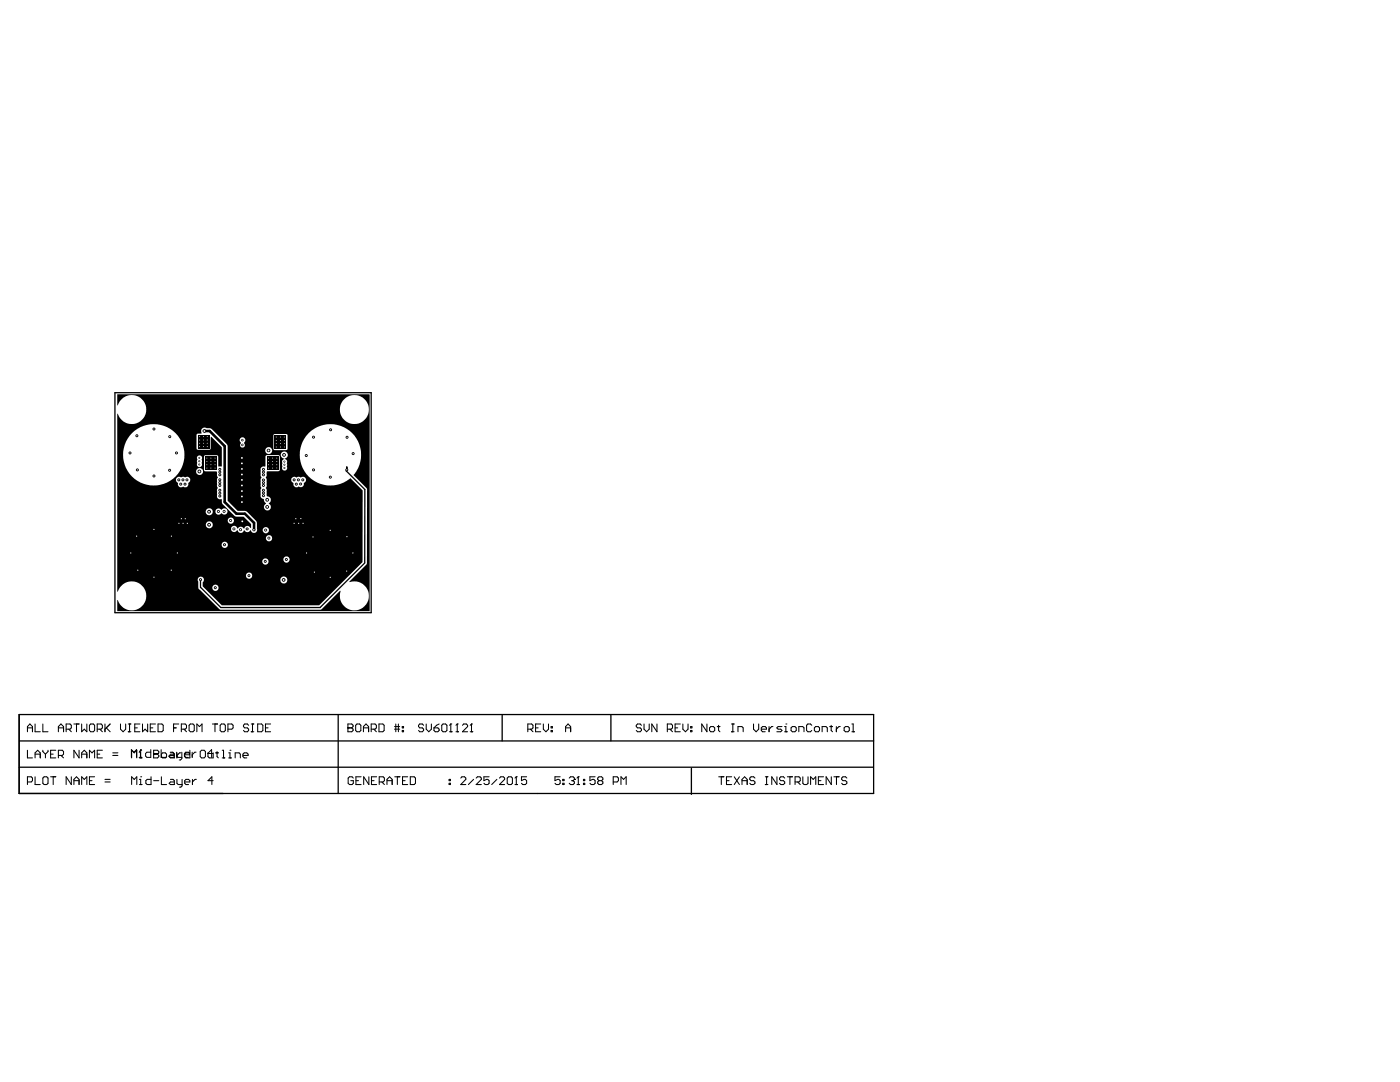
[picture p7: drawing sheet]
<svg xmlns="http://www.w3.org/2000/svg" width="279mm" height="216mm" viewBox="0 0 279 216" stroke-linecap="round" stroke-linejoin="round" font-family="sans-serif">
<path d="M22.9 78.4h51.2v43.9h-51.2zM69.3 93.8l-.1-.6-.1 .8 3.7 3.7v14.6M40 115.7v1.5M72.8 112.3l-8.9 8.9h-19.8l-4-4M3.8 142.6h170.6v15.7h-170.6zM3.8 153.1h170.5M3.8 147.8h170.6M67.5 142.6v15.7M100.2 142.6v5.2M121.9 142.6v5.2M138 153.3v5.2" fill="none" stroke="#000" stroke-width=".26"/>
<g fill="none" stroke="#000" stroke-width=".21">
<path d="M5.5 145.2h1M5.5 146v-1l.5-.5 .5 .5v1M5.5 149.7v1.5h1M5.5 156h.7l.3-.2v-.5l-.3-.3h-.7v1.5M7 144.5v1.5h1M7 151.2v-1l.5-.5 .5 .5v1M7 155v1.5h1M7 150.5h1M8.5 144.5v1.5h1.1M8.5 155.3l.3-.3h.5l.3 .3v1l-.3 .2h-.5l-.3-.2zM8.5 149.7v.3l.6 .5M9.1 150.5v.7"/>
<path d="M9.6 149.7v.3l-.5 .5M10.1 155h1M10.1 150.5h.5M10.6 155v1.5M11.1 149.7h-1v1.5h1M11.6 145.2h1.1M11.6 150.7h.8l.3-.2v-.5l-.3-.3h-.8v1.5M11.6 146v-1l.6-.5 .5 .5v1M12.2 150.7l.5 .5M13.2 145.5h.8l.2-.3v-.5l-.2-.2h-.8v1.5M13.7 145.5l.5 .5M14.2 155v1.5l-1-1.5v1.5"/>
<path d="M14.7 144.5h1.1M14.7 156.5v-1l.6-.5 .5 .5v1M14.7 155.8h1.1M15.3 144.5v1.5M15.8 149.7v1.5l-1.1-1.5v1.5M16.3 144.5v1.5l.5-.5 .5 .5v-1.5M16.3 151.2v-1l.5-.5 .5 .5v1M16.3 156.5v-1.5l.5 .5 .5-.5v1.5M16.3 150.5h1M17.8 144.7l.3-.2h.5l.3 .2v1.1l-.3 .2h-.5l-.3-.2zM17.8 155.8h.6M17.8 151.2v-1.5l.6 .5 .5-.5v1.5"/>
<path d="M18.9 155h-1.1v1.5h1.1M19.4 145.5h.8l.2-.3v-.5l-.2-.2h-.8v1.5M19.4 150.5h.5M19.9 145.5l.5 .5M20.4 149.7h-1v1.5h1M20.9 156h1.1M20.9 155.5h1.1M20.9 144.5v1.5M21.2 145.2l.8 .8M22 144.5l-1.1 1M22.5 150.7h1M22.5 150.2h1"/>
<path d="M24 144.5v1l.6 .5 .5-.5v-1M25.6 146h.5M25.6 144.5h.5M25.9 144.5v1.5M26.3 151.2v-1.5l.5 .5 .5-.5v1.5M26.3 156.5v-1.5l.5 .5 .5-.5v1.5M26.9 145.2h.5M27.8 156.5h.5M27.8 155.5h.3v1M27.8 151.2h.5M27.9 144.5h-1v1.5h1M28.1 155h.1"/>
<path d="M28.1 149.7h.1M28.1 149.7v1.5M28.1 149.7l-.3 .3M28.4 144.5v1.5l.6-.5 .5 .5v-1.5M30 145.2h.5M30.1 155v1.5h-.7l-.3-.2v-.5l.3-.3h.7M30.7 150.5h.1M30.7 155.8h1M30.7 149.7h.7l.3 .3v.2l-.3 .3 .3 .2v.3l-.3 .2h-.7zM30.7 150.5h.7M31 144.5h-1v1.5h1M31.5 144.5h.8l.3 .2v1.1l-.3 .2h-.8z"/>
<path d="M32.2 155v1.5h1M32.2 150.5l.3-.3h.5l.2 .3v.5l-.2 .2h-.5l-.3-.2zM34 155.5h.5l.3 .3v.7h-.8l-.2-.2 .2-.3h.8M34 150.2h.5l.3 .3v.7h-.8l-.2-.2 .2-.3h.8M34.6 145.2h.6M35.3 155.5v.8l.3 .2h.7M35.3 150.2v1M35.7 144.5h-1.1v1.5M36.1 150.2h-.3l-.5 .5M36.2 145.5h.8l.2-.3v-.5l-.2-.2h-.8v1.5M36.3 155.5v1.3l-.2 .3h-.3M36.7 145.5l.5 .5"/>
<path d="M36.9 156h1v-.2l-.3-.3h-.5l-.2 .3v.5l.2 .2h.5M37.7 144.7l.3-.2h.5l.3 .2v1.1l-.3 .2h-.5l-.3-.2zM37.9 149.7v1.5h-.8l-.2-.2v-.5l.2-.3h.8M38.4 155.5v1M39.2 155.5h-.3l-.5 .5M39.3 146v-1.5l.5 .5 .5-.5v1.5M40 150l.2-.3h.5l.3 .3v1l-.3 .2h-.5l-.2-.2zM41.5 150.2v.8l.3 .2h.7v-1M42.4 144.5h1M42.5 155.8h-1l.8-.8v1.5M42.9 144.5v1.5M43.1 150.2h.5"/>
<path d="M43.3 150v1l.3 .2M43.9 144.7l.3-.2h.5l.3 .2v1.1l-.3 .2h-.5l-.3-.2zM44.3 151.2h.6M44.3 149.7h.3v1.5M45.5 145.5h.8l.2-.3v-.5l-.2-.2h-.8v1.5M45.6 151.2h.6M45.6 150.2h.3v1M45.9 149.7h.1M46.9 151.2v-1h.8l.3 .3v.7M48.5 150.7h1v-.2l-.2-.3h-.6l-.2 .3v.5l.2 .2h.6M49.6 144.7l-.2-.2h-.6l-.2 .2v.3l.2 .2h.6l.2 .3v.3l-.2 .2h-.6l-.2-.2M50.1 146h.6"/>
<path d="M50.1 144.5h.6M50.4 144.5v1.5M51.4 144.5h.8l.3 .2v1.1l-.3 .2h-.8zM53 145.2h.5M54 144.5h-1v1.5h1M69.4 145.2h.1M69.4 144.5h.8l.3 .2v.3l-.3 .2 .3 .3v.3l-.3 .2h-.8zM69.4 145.2h.8M70.5 155.3l-.2-.3h-.6l-.2 .3v1l.2 .2h.6l.2-.2v-.5h-.5M71 144.7l.2-.2h.6l.2 .2v1.1l-.2 .2h-.6l-.2-.2zM71 155.8h.5M72.1 155h-1.1v1.5h1.1"/>
<path d="M72.5 145.2h1.1M72.5 146v-1l.5-.5 .6 .5v1M73.6 155v1.5l-1-1.5v1.5M74.1 145.5h.8l.2-.3v-.5l-.2-.2h-.8v1.5M74.1 155.8h.5M74.6 145.5l.5 .5M75.2 155h-1.1v1.5h1.1M75.6 144.5h.8l.3 .2v1.1l-.3 .2h-.8zM75.7 156h.8l.2-.2v-.5l-.2-.3h-.8v1.5M76.2 156l.5 .5M77.2 155.8h1.1M77.2 156.5v-1l.5-.5 .6 .5v1"/>
<path d="M78.7 145h1.1M78.7 145.5h1.1M78.8 155h1M79 144.5v1.5M79.3 155v1.5M79.5 144.5v1.5M80.3 145.8h.2v.2h-.2zM80.3 145h.2v.2h-.2zM80.3 155.8h.5M81.4 155h-1.1v1.5h1.1M81.9 155h.8l.2 .3v1l-.2 .2h-.8zM84.5 144.7l-.2-.2h-.5l-.3 .2v.3l.3 .2h.5l.2 .3v.3l-.2 .2h-.5l-.3-.2"/>
<path d="M85.1 144.5v1l.5 .5 .5-.5v-1M86.6 145.2h.8l.2 .3v.3l-.2 .2h-.5l-.3-.2zM87.6 144.5l-.5 .2-.5 .5M88.2 144.7l.2-.2h.5l.3 .2v1.1l-.3 .2h-.5l-.2-.2zM89.6 156.3h.3v.2h-.3zM89.6 155.5h.3v.3h-.3zM89.7 146h.5M90 144.5h.1M90 144.5v1.5M90 144.5l-.3 .2M91 146h.5M91.3 144.5h.1"/>
<path d="M91.3 144.5v1.5M91.3 144.5l-.3 .2M92 155.3l.2-.3h.5l.3 .3v.2l-1 1h1M92.3 144.7l.2-.2h.6l.2 .2v.3l-1 1h1M93.8 146h.6M94.1 144.5h.1M94.1 144.5v1.5M94.1 144.5l-.3 .2M94.5 155.5l-1 1M95 155.3l.3-.3h.5l.3 .3v.2l-1.1 1h1.1M97.6 155h-1v.8l.8-.3 .2 .3v.5l-.2 .2h-.6l-.2-.2M99.2 155.5l-1.1 1"/>
<path d="M99.7 155.3l.2-.3h.6l.2 .3v.2l-1 1h1M101.2 155.3l.3-.3h.5l.3 .3v1l-.3 .2h-.5l-.3-.2zM102.8 156.5h.5M103 155h.1M103 155v1.5M103 155l-.2 .3M105.1 155h-1v.8l.7-.3 .3 .3v.5l-.3 .2h-.5l-.2-.2M105.3 145.5h.8l.3-.3v-.5l-.3-.2h-.8v1.5M105.9 145.5l.5 .5M106.9 145.2h.5M107.9 144.5h-1v1.5h1M108.4 144.5v1l.6 .5 .5-.5v-1"/>
<path d="M110 145.8h.2v.2h-.2zM110 145h.2v.2h-.2zM111.8 155h-1v.8l.7-.3 .3 .3v.5l-.3 .2h-.5l-.2-.2M112.3 156.3h.3v.2h-.3zM112.3 155.5h.3v.3h-.3zM112.9 146v-1l.5-.5 .5 .5v1M112.9 145.2h1M113.6 155.3l.3-.3h.5l.2 .3v.2M114.1 155.8h.3M114.4 155.8l.2 .2v.3l-.2 .2h-.5l-.3-.2M114.6 155.5h.1M114.6 155.5l-.2 .3"/>
<path d="M115.1 156.5h.6M115.4 155h.1M115.4 155v1.5M115.4 155l-.3 .3M116.4 156.3h.3v.2h-.3zM116.4 155.5h.3v.3h-.3zM118.8 155h-1.1v.8l.5-.3h.3l.3 .3v.5l-.3 .2h-.5l-.3-.2M119.5 155.8l-.2-.3v-.2l.2-.3h.6l.2 .3v.2l-.2 .3M119.5 155.8l-.2 .2v.3l.2 .2h.6l.2-.2v-.3l-.2-.2M119.5 155.8h.6M122.4 156h.8l.2-.2v-.5l-.2-.3h-.8v1.5M123.9 156.5v-1.5l.5 .5 .6-.5v1.5"/>
<path d="M128 144.7l-.2-.2h-.6l-.2 .2v.3l.2 .2h.6l.2 .3v.3l-.2 .2h-.6l-.2-.2M128.5 144.5v1l.5 .5 .6-.5v-1M131.1 144.5v1.5l-1-1.5v1.5M133.2 145.5h.8l.2-.3v-.5l-.2-.2h-.8v1.5M133.7 145.5l.5 .5M134.7 145.2h.5M135.8 144.5h-1.1v1.5h1.1M136.3 144.5v1l.5 .5 .5-.5v-1M137.8 145.8h.3v.2h-.3zM137.8 145h.3v.2h-.3zM141.1 144.5v1.5l-1.1-1.5v1.5M141.6 145.2l.3-.2h.5l.2 .2v.6l-.2 .2h-.5l-.3-.2z"/>
<path d="M143.1 145h.6M143.4 144.7v1.1l.3 .2M143.4 155h1.1M144 155v1.5M145 155.8h.5M146 146h.5M146 144.5h.5M146 155h-1v1.5h1M146.2 144.5v1.5M146.5 155l1.1 1.5M147.3 146v-1h.8l.2 .2v.8M147.6 155l-1.1 1.5"/>
<path d="M148.1 155.8h1M148.1 156.5v-1l.5-.5 .5 .5v1M150.4 144.5v1l.5 .5 .5-.5v-1M150.7 155.3l-.3-.3h-.5l-.3 .3v.2l.3 .3h.5l.3 .2v.3l-.3 .2h-.5l-.3-.2M151.9 145.5h1.1v-.3l-.3-.2h-.5l-.3 .2v.6l.3 .2h.5M152.7 155h.5M152.7 156.5h.5M153 155v1.5M153.5 145v1M154.3 145h-.3l-.5 .5M155.1 155v1.5l-1.1-1.5v1.5M156.1 145h-.8l-.3 .2 .3 .3h.5l.3 .3-.3 .2h-.8"/>
<path d="M156.6 146h.5M156.6 145h.2v1M156.6 155.3l-.3-.3h-.5l-.2 .3v.2l.2 .3h.5l.3 .2v.3l-.3 .2h-.5l-.2-.2M156.8 144.5h.1M157.1 155h1.1M157.6 155v1.5M157.9 145.2l.2-.2h.5l.3 .2v.6l-.3 .2h-.5l-.2-.2zM158.7 156h.7l.3-.2v-.5l-.3-.3h-.7v1.5M159.2 156l.5 .5M159.4 146v-1h.8l.3 .2v.8M160.2 155v1.3l.3 .2h.5l.3-.2v-1.3M161.8 156.5v-1.5l.5 .5 .5-.5v1.5"/>
<path d="M162 144.7l-.3-.2h-.5l-.2 .2v1.1l.2 .2h.5l.3-.2M162.5 145.2l.3-.2h.5l.3 .2v.6l-.3 .2h-.5l-.3-.2zM163.3 155.8h.5M164.1 146v-1h.7l.3 .2v.8M164.4 155h-1.1v1.5h1.1M165.6 145h.5M165.9 144.7v1.1l.2 .2M165.9 155v1.5l-1-1.5v1.5M166.4 155h1.1M166.9 145v1M166.9 155v1.5M167.7 145h-.3l-.5 .5"/>
<path d="M168.5 145.2l.2-.2h.5l.3 .2v.6l-.3 .2h-.5l-.2-.2zM169 155.3l-.3-.3h-.5l-.2 .3v.2l.2 .3h.5l.3 .2v.3l-.3 .2h-.5l-.2-.2M170 146h.5M170 144.5h.3v1.5"/>
</g>
<g fill="#000">
<path d="M39.5 86.8h2.2v2.6h-2.2zM41 91.1h2.2v2.7h-2.2zM53.3 91.1h2.2v2.6h-2.2zM54.9 86.9h2.2v2.6h-2.2z"/>
<path d="M23.4 78.7h50.4v43.2h-50.4v-2.1l.1-.1a2.89 2.89 0 0 0 4.5 1.6 2.89 2.89 0 0 0 0-4.7 2.89 2.89 0 0 0-4.5 1.5l-.1-.1v-35.4l.1-.1a2.89 2.89 0 0 0 4.5 1.6 2.89 2.89 0 0 0 0-4.7 2.89 2.89 0 0 0-4.5 1.5h-.1zM67.8 81.7a2.9 2.9 0 0 0 5.8 0 2.9 2.9 0 0 0-5.8 0zM48 87.4a.54 .54 0 0 0 .1 .9v.2a.48 .48 0 0 0-.1 .7 .48 .48 0 0 0 .7 0 .48 .48 0 0 0 0-.7v-.2a.57 .57 0 0 0 .1-.8 .57 .57 0 0 0-.8-.1zM54.6 86.7v3h2.7v-3zM52.9 89.9a.7 .7 0 0 0 1.4 0 .7 .7 0 0 0-1.4 0zM40.3 85.5l-.1 .3v.7h-.7l-.3 .2 .1 3h2.7l.1-2.5h.1l2.1 2.1-.1 3.8-.7-.1v-2.1l-2.5-.1-.2 .1-.1 .2 .1 2.9 2.5 .2v.8l.2 .2-.2 .5v1.2l.1 .5-.1 .4v.9a.75 .75 0 0 0 .2 .8 .75 .75 0 0 0 .8 .1l.1 1 2.4 2.3 .4 .2h1.4l1.5 1.5v.8a.75 .75 0 0 0-.7-.5 .75 .75 0 0 0-.7 .5 .72 .72 0 0 0-1.3 .1 .64 .64 0 0 0-.7-.6 .64 .64 0 0 0-.5 .8 .64 .64 0 0 0 1 .3l.1-.2a.72 .72 0 0 0 .7 .6 .72 .72 0 0 0 .7-.6 .69 .69 0 0 0 .7 .4 .69 .69 0 0 0 .6-.4 .7 .7 0 0 0 .6 .5 .7 .7 0 0 0 .7-.3v-1.7l-.2-.4-1.8-1.8-.4-.2h-1.5l-2-2v-11.1l-3.2-3.2-1.4-.3zM53.1 90.9l-.2 2.2a.66 .66 0 0 0-.7 .2 .66 .66 0 0 0-.2 .7v1l.2 .4-.2 .1v1.4l.2 .5-.2 .2v.8a1.09 1.09 0 0 0 .7 1.3l.1 .4 .3 .3a.93 .93 0 0 0-.2 1.3 .7 .7 0 0 0 1.1-.1 .7 .7 0 0 0-.4-1.1v-.1a.75 .75 0 0 0 .4-.9 .75 .75 0 0 0-.8-.5v-1.4l-.1-.2 .1-.5v-1.4l-.1-.1 .1-.4v-.9l2.5-.1 .1-2.9-.2-.3zM39.4 91l-.1 .4 .1 1a.52 .52 0 0 0 .1 .7 .52 .52 0 0 0 .7 0 .52 .52 0 0 0 0-.7l.1-.4-.1-.3a.52 .52 0 0 0 0-.7 .52 .52 0 0 0-.8 0zM56.2 90.3a.79 .79 0 0 0 .5 1.3 .56 .56 0 0 0-.3 .8l-.1 .3 .1 .4a.53 .53 0 0 0 0 .7 .53 .53 0 0 0 .8 0 .53 .53 0 0 0 0-.7l.1-.4-.1-.3a.71 .71 0 0 0-.4-.9 .7 .7 0 0 0 .6-1 .7 .7 0 0 0-1.2-.2zM39.1 94.1a.71 .71 0 0 0 1.4 0 .71 .71 0 0 0-1.4 0zM35.3 95.3a.66 .66 0 0 0 .2 1.1 .63 .63 0 0 0 .3 .7 .63 .63 0 0 0 .7 0 .62 .62 0 0 0 .8 0 .62 .62 0 0 0 .3-.7 .65 .65 0 0 0 .3-.9 .65 .65 0 0 0-1-.2 .59 .59 0 0 0-.8 0 .6 .6 0 0 0-.8 0zM58.3 95.3a.62 .62 0 0 0 .2 1l.1 .2a.61 .61 0 0 0 .3 .7 .61 .61 0 0 0 .7-.1 .69 .69 0 0 0 .8 0 .69 .69 0 0 0 .3-.8 .63 .63 0 0 0 .3-.9 .63 .63 0 0 0-1-.1 .62 .62 0 0 0-.8 0 .57 .57 0 0 0-.9 0zM24.6 90.8a6.1 6.1 0 0 0 12.2 0 6.1 6.1 0 0 0-12.2 0zM43.2 101.6a.64 .64 0 0 0 0 1 .64 .64 0 0 0 .9-.2 .7 .7 0 0 0 .9 .2 .7 .7 0 0 0 .4-.8 .74 .74 0 0 0-1.3-.1v-.1a.66 .66 0 0 0-.9 0zM41.1 102.1a.7 .7 0 0 0 1.4 0 .7 .7 0 0 0-1.4 0zM45.4 103.9a.65 .65 0 0 0 1.3 0 .65 .65 0 0 0-1.3 0zM41.1 104.7a.7 .7 0 0 0 1.4 0 .7 .7 0 0 0-1.4 0zM52.4 105.8a.65 .65 0 0 0 1.3 0 .65 .65 0 0 0-1.3 0zM53.1 107.4a.63 .63 0 0 0 1.2 0 .63 .63 0 0 0-1.2 0zM44.2 108.7a.65 .65 0 0 0 1.3 0 .65 .65 0 0 0-1.3 0zM56.6 111.7a.63 .63 0 0 0 1.2 0 .63 .63 0 0 0-1.2 0zM52.3 112a.65 .65 0 0 0 1.3 0 .65 .65 0 0 0-1.3 0zM49.1 114.9a.63 .63 0 0 0 1.2 0 .63 .63 0 0 0-1.2 0zM55.9 115.7a.75 .75 0 0 0 1.5 0 .75 .75 0 0 0-1.5 0zM42.4 117.3a.63 .63 0 0 0 1.2 0 .63 .63 0 0 0-1.2 0zM61.6 86.4a6.1 6.1 0 0 0-.2 8.5 6.1 6.1 0 0 0 8.5 .5l2.5 2.5-.1 14.3-8.6 8.6h-19.4l-3.9-3.8v-.8a.62 .62 0 0 0 .2-.9 .62 .62 0 0 0-.9-.1 .62 .62 0 0 0-.1 .8v1.2l.1 .4 4.3 4.1h20l3.9-3.8h.1a2.89 2.89 0 0 0 2.4 3.9 2.89 2.89 0 0 0 3.2-3.2 2.89 2.89 0 0 0-3.8-2.4l-.1-.1 3.4-3.4 .1-.4 .1-14.7-2.8-2.8a6.1 6.1 0 0 0-.4-8.5 6.1 6.1 0 0 0-8.5 .1z"/>
<circle cx="40.6" cy="87.1" r=".19"/>
</g>
<path d="M40.8 86h1l3 3v11.2l2.4 2.3h1.7l1.8 1.8v1.4" fill="none" stroke="#000" stroke-width=".52"/>
<g fill="none" stroke="#000" stroke-width=".2">
<path d="M26.2 151.1v-1.5l.5 .5 .6-.5v1.5M27.8 151.1h.5M27.8 150.1h.2v1M28 149.6h.1M30.1 149.6v1.5h-.8l-.2-.2v-.5l.2-.3h.8M30.6 150.4h1M32.2 149.6v1.5h1M34 150.1h.5l.2 .3v.7h-.7l-.3-.2 .3-.3h.7M35.3 150.1v.8l.2 .2h.8M36.3 150.1v1.3l-.3 .2h-.2M36.8 150.6h1v-.2l-.2-.3h-.5l-.3 .3v.5l.3 .2h.5M38.4 150.1v1"/>
<path d="M39.1 150.1h-.2l-.5 .5M42.5 150.4h-1l.7-.8v1.5"/>
</g>
<circle cx="40.6" cy="87.1" r=".09" fill="#fff"/>
<circle cx="40.6" cy="87.8" r=".19" fill="#000"/>
<circle cx="40.6" cy="87.8" r=".09" fill="#fff"/>
<circle cx="40.6" cy="88.4" r=".19" fill="#000"/>
<circle cx="40.6" cy="88.4" r=".09" fill="#fff"/>
<circle cx="40.6" cy="89.1" r=".19" fill="#000"/>
<circle cx="40.6" cy="89.1" r=".09" fill="#fff"/>
<circle cx="41.4" cy="89.1" r=".19" fill="#000"/>
<circle cx="41.4" cy="89.1" r=".09" fill="#fff"/>
<circle cx="41.4" cy="88.4" r=".19" fill="#000"/>
<circle cx="41.4" cy="88.4" r=".09" fill="#fff"/>
<circle cx="41.4" cy="87.8" r=".19" fill="#000"/>
<circle cx="41.4" cy="87.8" r=".09" fill="#fff"/>
<circle cx="41.4" cy="87.1" r=".19" fill="#000"/>
<circle cx="41.4" cy="87.1" r=".09" fill="#fff"/>
<circle cx="39.8" cy="87.1" r=".19" fill="#000"/>
<circle cx="39.8" cy="87.1" r=".09" fill="#fff"/>
<circle cx="39.8" cy="88.4" r=".19" fill="#000"/>
<circle cx="39.8" cy="88.4" r=".09" fill="#fff"/>
<circle cx="39.8" cy="87.8" r=".19" fill="#000"/>
<circle cx="39.8" cy="87.8" r=".09" fill="#fff"/>
<circle cx="39.8" cy="89.1" r=".19" fill="#000"/>
<circle cx="39.8" cy="89.1" r=".09" fill="#fff"/>
<circle cx="39.8" cy="91.4" r=".19" fill="#000"/>
<circle cx="39.8" cy="91.4" r=".09" fill="#fff"/>
<circle cx="39.8" cy="92" r=".19" fill="#000"/>
<circle cx="39.8" cy="92" r=".09" fill="#fff"/>
<circle cx="39.8" cy="92.7" r=".19" fill="#000"/>
<circle cx="39.8" cy="92.7" r=".09" fill="#fff"/>
<circle cx="41.3" cy="92.1" r=".19" fill="#000"/>
<circle cx="41.3" cy="92.1" r=".09" fill="#fff"/>
<circle cx="42.1" cy="91.4" r=".19" fill="#000"/>
<circle cx="42.1" cy="91.4" r=".09" fill="#fff"/>
<circle cx="42.1" cy="92.1" r=".19" fill="#000"/>
<circle cx="42.1" cy="92.1" r=".09" fill="#fff"/>
<circle cx="42.1" cy="92.7" r=".19" fill="#000"/>
<circle cx="42.1" cy="92.7" r=".09" fill="#fff"/>
<circle cx="56.8" cy="92.1" r=".19" fill="#000"/>
<circle cx="56.8" cy="92.1" r=".09" fill="#fff"/>
<circle cx="56.8" cy="92.7" r=".19" fill="#000"/>
<circle cx="56.8" cy="92.7" r=".09" fill="#fff"/>
<circle cx="56.8" cy="93.4" r=".19" fill="#000"/>
<circle cx="56.8" cy="93.4" r=".09" fill="#fff"/>
<circle cx="54.4" cy="91.4" r=".19" fill="#000"/>
<circle cx="54.4" cy="91.4" r=".09" fill="#fff"/>
<circle cx="54.4" cy="92.1" r=".19" fill="#000"/>
<circle cx="54.4" cy="92.1" r=".09" fill="#fff"/>
<circle cx="54.4" cy="92.7" r=".19" fill="#000"/>
<circle cx="54.4" cy="92.7" r=".09" fill="#fff"/>
<circle cx="55.1" cy="88.5" r=".19" fill="#000"/>
<circle cx="55.1" cy="88.5" r=".09" fill="#fff"/>
<circle cx="55.1" cy="89.2" r=".19" fill="#000"/>
<circle cx="55.1" cy="89.2" r=".09" fill="#fff"/>
<circle cx="56" cy="87.2" r=".19" fill="#000"/>
<circle cx="56" cy="87.2" r=".09" fill="#fff"/>
<circle cx="56" cy="87.9" r=".19" fill="#000"/>
<circle cx="56" cy="87.9" r=".09" fill="#fff"/>
<circle cx="56" cy="88.5" r=".19" fill="#000"/>
<circle cx="56" cy="88.5" r=".09" fill="#fff"/>
<circle cx="55.1" cy="87.9" r=".19" fill="#000"/>
<circle cx="55.1" cy="87.9" r=".09" fill="#fff"/>
<circle cx="69.3" cy="87.3" r=".3" fill="#000"/>
<circle cx="69.3" cy="87.3" r=".12" fill="#fff"/>
<circle cx="69.2" cy="93.7" r=".3" fill="#000"/>
<circle cx="69.2" cy="93.7" r=".12" fill="#fff"/>
<circle cx="62.6" cy="93.8" r=".3" fill="#000"/>
<circle cx="62.6" cy="93.8" r=".12" fill="#fff"/>
<circle cx="70.4" cy="110.3" r=".3" fill="#000"/>
<circle cx="70.4" cy="110.3" r=".12" fill="#fff"/>
<circle cx="34.2" cy="113.8" r=".3" fill="#000"/>
<circle cx="34.2" cy="113.8" r=".12" fill="#fff"/>
<circle cx="27.5" cy="113.8" r=".3" fill="#000"/>
<circle cx="27.5" cy="113.8" r=".12" fill="#fff"/>
<circle cx="27.4" cy="93.8" r=".3" fill="#000"/>
<circle cx="27.4" cy="93.8" r=".12" fill="#fff"/>
<circle cx="35.4" cy="110.3" r=".3" fill="#000"/>
<circle cx="35.4" cy="110.3" r=".12" fill="#fff"/>
<circle cx="30.7" cy="85.6" r=".3" fill="#000"/>
<circle cx="30.7" cy="85.6" r=".12" fill="#fff"/>
<circle cx="27.3" cy="86.9" r=".3" fill="#000"/>
<circle cx="27.3" cy="86.9" r=".12" fill="#fff"/>
<circle cx="36.2" cy="103.5" r=".3" fill="#000"/>
<circle cx="36.2" cy="103.5" r=".12" fill="#fff"/>
<circle cx="53.6" cy="92.7" r=".19" fill="#000"/>
<circle cx="53.6" cy="92.7" r=".09" fill="#fff"/>
<circle cx="55.2" cy="93.4" r=".19" fill="#000"/>
<circle cx="55.2" cy="93.4" r=".09" fill="#fff"/>
<circle cx="54.4" cy="93.4" r=".19" fill="#000"/>
<circle cx="54.4" cy="93.4" r=".09" fill="#fff"/>
<circle cx="53.6" cy="93.4" r=".19" fill="#000"/>
<circle cx="53.6" cy="93.4" r=".09" fill="#fff"/>
<circle cx="59" cy="103.5" r=".3" fill="#000"/>
<circle cx="59" cy="103.5" r=".12" fill="#fff"/>
<circle cx="60.5" cy="104.4" r=".3" fill="#000"/>
<circle cx="60.5" cy="104.4" r=".12" fill="#fff"/>
<circle cx="58.7" cy="104.4" r=".3" fill="#000"/>
<circle cx="58.7" cy="104.4" r=".12" fill="#fff"/>
<circle cx="60" cy="96.6" r=".3" fill="#000"/>
<circle cx="60" cy="96.6" r=".12" fill="#fff"/>
<circle cx="59.1" cy="96.6" r=".3" fill="#000"/>
<circle cx="59.1" cy="96.6" r=".12" fill="#fff"/>
<circle cx="62.6" cy="87.2" r=".3" fill="#000"/>
<circle cx="62.6" cy="87.2" r=".12" fill="#fff"/>
<circle cx="34.2" cy="107" r=".3" fill="#000"/>
<circle cx="34.2" cy="107" r=".12" fill="#fff"/>
<circle cx="27.3" cy="107" r=".3" fill="#000"/>
<circle cx="27.3" cy="107" r=".12" fill="#fff"/>
<circle cx="65.9" cy="105.8" r=".3" fill="#000"/>
<circle cx="65.9" cy="105.8" r=".12" fill="#fff"/>
<circle cx="69.2" cy="107.1" r=".3" fill="#000"/>
<circle cx="69.2" cy="107.1" r=".12" fill="#fff"/>
<circle cx="62.5" cy="107.1" r=".3" fill="#000"/>
<circle cx="62.5" cy="107.1" r=".12" fill="#fff"/>
<circle cx="37.3" cy="95.8" r=".3" fill="#000"/>
<circle cx="37.3" cy="95.8" r=".12" fill="#fff"/>
<circle cx="60" cy="103.5" r=".3" fill="#000"/>
<circle cx="60" cy="103.5" r=".12" fill="#fff"/>
<circle cx="30.7" cy="105.6" r=".3" fill="#000"/>
<circle cx="30.7" cy="105.6" r=".12" fill="#fff"/>
<circle cx="61.2" cy="110.3" r=".3" fill="#000"/>
<circle cx="61.2" cy="110.3" r=".12" fill="#fff"/>
<circle cx="69.2" cy="114" r=".3" fill="#000"/>
<circle cx="69.2" cy="114" r=".12" fill="#fff"/>
<circle cx="65.9" cy="115.2" r=".3" fill="#000"/>
<circle cx="65.9" cy="115.2" r=".12" fill="#fff"/>
<circle cx="62.8" cy="114.2" r=".3" fill="#000"/>
<circle cx="62.8" cy="114.2" r=".12" fill="#fff"/>
<circle cx="66" cy="85.8" r=".3" fill="#000"/>
<circle cx="66" cy="85.8" r=".12" fill="#fff"/>
<circle cx="61.1" cy="90.9" r=".3" fill="#000"/>
<circle cx="61.1" cy="90.9" r=".12" fill="#fff"/>
<circle cx="70.5" cy="90.5" r=".3" fill="#000"/>
<circle cx="70.5" cy="90.5" r=".12" fill="#fff"/>
<circle cx="65.9" cy="95.2" r=".3" fill="#000"/>
<circle cx="65.9" cy="95.2" r=".12" fill="#fff"/>
<circle cx="42.9" cy="92.7" r=".19" fill="#000"/>
<circle cx="42.9" cy="92.7" r=".09" fill="#fff"/>
<circle cx="42.9" cy="93.4" r=".19" fill="#000"/>
<circle cx="42.9" cy="93.4" r=".09" fill="#fff"/>
<circle cx="41.3" cy="93.4" r=".19" fill="#000"/>
<circle cx="41.3" cy="93.4" r=".09" fill="#fff"/>
<circle cx="42.9" cy="92.1" r=".19" fill="#000"/>
<circle cx="42.9" cy="92.1" r=".09" fill="#fff"/>
<circle cx="42.1" cy="93.4" r=".19" fill="#000"/>
<circle cx="42.1" cy="93.4" r=".09" fill="#fff"/>
<circle cx="41.3" cy="92.7" r=".19" fill="#000"/>
<circle cx="41.3" cy="92.7" r=".09" fill="#fff"/>
<circle cx="41.3" cy="91.4" r=".19" fill="#000"/>
<circle cx="41.3" cy="91.4" r=".09" fill="#fff"/>
<circle cx="39.8" cy="94.1" r=".37" fill="#000"/>
<circle cx="39.8" cy="94.1" r=".19" fill="#fff"/>
<circle cx="42.9" cy="91.4" r=".19" fill="#000"/>
<circle cx="42.9" cy="91.4" r=".09" fill="#fff"/>
<circle cx="43.9" cy="93.7" r=".3" fill="#000"/>
<circle cx="43.9" cy="93.7" r=".12" fill="#fff"/>
<circle cx="43.9" cy="94.2" r=".3" fill="#000"/>
<circle cx="43.9" cy="94.2" r=".12" fill="#fff"/>
<circle cx="43.9" cy="98.4" r=".3" fill="#000"/>
<circle cx="43.9" cy="98.4" r=".12" fill="#fff"/>
<circle cx="43.9" cy="97.8" r=".3" fill="#000"/>
<circle cx="43.9" cy="97.8" r=".12" fill="#fff"/>
<circle cx="43.9" cy="94.7" r=".3" fill="#000"/>
<circle cx="43.9" cy="94.7" r=".12" fill="#fff"/>
<circle cx="43.9" cy="95.7" r=".3" fill="#000"/>
<circle cx="43.9" cy="95.7" r=".12" fill="#fff"/>
<circle cx="43.9" cy="96.3" r=".3" fill="#000"/>
<circle cx="43.9" cy="96.3" r=".12" fill="#fff"/>
<circle cx="49.3" cy="105.5" r=".3" fill="#000"/>
<circle cx="49.3" cy="105.5" r=".12" fill="#fff"/>
<circle cx="50.7" cy="105.7" r=".3" fill="#000"/>
<circle cx="50.7" cy="105.7" r=".14" fill="#fff"/>
<circle cx="46" cy="103.9" r=".3" fill="#000"/>
<circle cx="46" cy="103.9" r=".14" fill="#fff"/>
<circle cx="48" cy="105.7" r=".3" fill="#000"/>
<circle cx="48" cy="105.7" r=".14" fill="#fff"/>
<circle cx="46.7" cy="105.5" r=".3" fill="#000"/>
<circle cx="46.7" cy="105.5" r=".14" fill="#fff"/>
<circle cx="52.6" cy="94.2" r=".3" fill="#000"/>
<circle cx="52.6" cy="94.2" r=".12" fill="#fff"/>
<circle cx="52.6" cy="93.7" r=".3" fill="#000"/>
<circle cx="52.6" cy="93.7" r=".12" fill="#fff"/>
<circle cx="55.2" cy="91.4" r=".19" fill="#000"/>
<circle cx="55.2" cy="91.4" r=".09" fill="#fff"/>
<circle cx="55.2" cy="92.7" r=".19" fill="#000"/>
<circle cx="55.2" cy="92.7" r=".09" fill="#fff"/>
<circle cx="52.6" cy="94.7" r=".3" fill="#000"/>
<circle cx="52.6" cy="94.7" r=".12" fill="#fff"/>
<circle cx="52.6" cy="98.9" r=".3" fill="#000"/>
<circle cx="52.6" cy="98.9" r=".12" fill="#fff"/>
<circle cx="52.6" cy="96.9" r=".3" fill="#000"/>
<circle cx="52.6" cy="96.9" r=".12" fill="#fff"/>
<circle cx="52.6" cy="96.3" r=".3" fill="#000"/>
<circle cx="52.6" cy="96.3" r=".12" fill="#fff"/>
<circle cx="52.6" cy="97.8" r=".3" fill="#000"/>
<circle cx="52.6" cy="97.8" r=".12" fill="#fff"/>
<circle cx="52.6" cy="95.8" r=".3" fill="#000"/>
<circle cx="52.6" cy="95.8" r=".12" fill="#fff"/>
<circle cx="53.6" cy="92.1" r=".19" fill="#000"/>
<circle cx="53.6" cy="92.1" r=".09" fill="#fff"/>
<circle cx="52.6" cy="98.4" r=".3" fill="#000"/>
<circle cx="52.6" cy="98.4" r=".12" fill="#fff"/>
<circle cx="53.6" cy="91.4" r=".19" fill="#000"/>
<circle cx="53.6" cy="91.4" r=".09" fill="#fff"/>
<circle cx="53.3" cy="99.7" r=".37" fill="#000"/>
<circle cx="53.3" cy="99.7" r=".18" fill="#fff"/>
<circle cx="55.2" cy="92.1" r=".19" fill="#000"/>
<circle cx="55.2" cy="92.1" r=".09" fill="#fff"/>
<circle cx="43" cy="117.3" r=".3" fill="#000"/>
<circle cx="43" cy="117.3" r=".12" fill="#fff"/>
<circle cx="26.1" cy="110.3" r=".3" fill="#000"/>
<circle cx="26.1" cy="110.3" r=".12" fill="#fff"/>
<circle cx="30.7" cy="115.2" r=".3" fill="#000"/>
<circle cx="30.7" cy="115.2" r=".12" fill="#fff"/>
<circle cx="40" cy="115.7" r=".3" fill="#000"/>
<circle cx="40" cy="115.7" r=".12" fill="#fff"/>
<circle cx="25.9" cy="90.4" r=".3" fill="#000"/>
<circle cx="25.9" cy="90.4" r=".12" fill="#fff"/>
<circle cx="33.9" cy="87.1" r=".3" fill="#000"/>
<circle cx="33.9" cy="87.1" r=".12" fill="#fff"/>
<circle cx="35.2" cy="90.4" r=".3" fill="#000"/>
<circle cx="35.2" cy="90.4" r=".12" fill="#fff"/>
<circle cx="33.9" cy="93.8" r=".3" fill="#000"/>
<circle cx="33.9" cy="93.8" r=".12" fill="#fff"/>
<circle cx="30.7" cy="95" r=".3" fill="#000"/>
<circle cx="30.7" cy="95" r=".12" fill="#fff"/>
<circle cx="36.9" cy="96.6" r=".3" fill="#000"/>
<circle cx="36.9" cy="96.6" r=".12" fill="#fff"/>
<circle cx="36.5" cy="95.8" r=".3" fill="#000"/>
<circle cx="36.5" cy="95.8" r=".12" fill="#fff"/>
<circle cx="37" cy="103.5" r=".3" fill="#000"/>
<circle cx="37" cy="103.5" r=".12" fill="#fff"/>
<circle cx="37.4" cy="104.4" r=".3" fill="#000"/>
<circle cx="37.4" cy="104.4" r=".12" fill="#fff"/>
<circle cx="36.5" cy="104.4" r=".3" fill="#000"/>
<circle cx="36.5" cy="104.4" r=".12" fill="#fff"/>
<circle cx="35.7" cy="104.4" r=".3" fill="#000"/>
<circle cx="35.7" cy="104.4" r=".12" fill="#fff"/>
<circle cx="59.6" cy="104.4" r=".3" fill="#000"/>
<circle cx="59.6" cy="104.4" r=".12" fill="#fff"/>
<circle cx="53.3" cy="101.1" r=".37" fill="#000"/>
<circle cx="53.3" cy="101.2" r=".19" fill="#fff"/>
<circle cx="44.7" cy="102.1" r=".3" fill="#000"/>
<circle cx="44.7" cy="102.1" r=".14" fill="#fff"/>
<circle cx="43.9" cy="96.9" r=".3" fill="#000"/>
<circle cx="43.9" cy="96.9" r=".12" fill="#fff"/>
<circle cx="43.9" cy="99" r=".3" fill="#000"/>
<circle cx="43.9" cy="99" r=".12" fill="#fff"/>
<circle cx="52.9" cy="112" r=".3" fill="#000"/>
<circle cx="52.9" cy="112" r=".12" fill="#fff"/>
<circle cx="41.7" cy="102.1" r=".37" fill="#000"/>
<circle cx="41.7" cy="102.1" r=".18" fill="#fff"/>
<circle cx="53.7" cy="107.4" r=".3" fill="#000"/>
<circle cx="53.7" cy="107.4" r=".14" fill="#fff"/>
<circle cx="56.7" cy="90.8" r=".37" fill="#000"/>
<circle cx="56.7" cy="90.8" r=".19" fill="#fff"/>
<circle cx="48.3" cy="100.2" r=".37" fill="#000"/>
<circle cx="48.3" cy="100.2" r=".18" fill="#fff"/>
<circle cx="48.3" cy="94.7" r=".37" fill="#000"/>
<circle cx="48.3" cy="94.7" r=".18" fill="#fff"/>
<circle cx="49.7" cy="114.9" r=".3" fill="#000"/>
<circle cx="49.7" cy="114.9" r=".12" fill="#fff"/>
<circle cx="44.8" cy="108.7" r=".3" fill="#000"/>
<circle cx="44.8" cy="108.7" r=".12" fill="#fff"/>
<circle cx="48.3" cy="99.1" r=".37" fill="#000"/>
<circle cx="48.3" cy="99.1" r=".18" fill="#fff"/>
<circle cx="48.3" cy="98" r=".37" fill="#000"/>
<circle cx="48.3" cy="98" r=".18" fill="#fff"/>
<circle cx="48.3" cy="96.9" r=".37" fill="#000"/>
<circle cx="48.3" cy="96.9" r=".18" fill="#fff"/>
<circle cx="48.3" cy="95.8" r=".37" fill="#000"/>
<circle cx="48.3" cy="95.8" r=".18" fill="#fff"/>
<circle cx="48.3" cy="93.6" r=".37" fill="#000"/>
<circle cx="48.3" cy="93.6" r=".18" fill="#fff"/>
<circle cx="48.3" cy="92.5" r=".37" fill="#000"/>
<circle cx="48.3" cy="92.5" r=".18" fill="#fff"/>
<circle cx="48.3" cy="91.4" r=".37" fill="#000"/>
<circle cx="48.3" cy="91.4" r=".18" fill="#fff"/>
<circle cx="48.4" cy="88.8" r=".25" fill="#000"/>
<circle cx="48.4" cy="88.8" r=".12" fill="#fff"/>
<circle cx="48.4" cy="87.8" r=".25" fill="#000"/>
<circle cx="48.4" cy="87.8" r=".12" fill="#fff"/>
<circle cx="40.8" cy="86" r=".37" fill="#000"/>
<circle cx="40.8" cy="86" r=".18" fill="#fff"/>
<circle cx="41.7" cy="104.7" r=".37" fill="#000"/>
<circle cx="41.7" cy="104.7" r=".18" fill="#fff"/>
<circle cx="53" cy="105.8" r=".3" fill="#000"/>
<circle cx="53" cy="105.8" r=".14" fill="#fff"/>
<circle cx="56" cy="89.2" r=".19" fill="#000"/>
<circle cx="56" cy="89.2" r=".09" fill="#fff"/>
<circle cx="56.7" cy="89.2" r=".19" fill="#000"/>
<path d="M56.7 89.1l.1 .2z" fill="#fff"/>
<circle cx="56.7" cy="88.5" r=".19" fill="#000"/>
<path d="M56.7 88.5l.1 .1z" fill="#fff"/>
<circle cx="56.7" cy="87.9" r=".19" fill="#000"/>
<path d="M56.7 87.8l.1 .1z" fill="#fff"/>
<circle cx="56.7" cy="87.2" r=".19" fill="#000"/>
<circle cx="56.7" cy="87.2" r=".09" fill="#fff"/>
<circle cx="55.1" cy="87.2" r=".19" fill="#000"/>
<circle cx="55.1" cy="87.2" r=".09" fill="#fff"/>
<circle cx="43.6" cy="102.1" r=".3" fill="#000"/>
<circle cx="43.6" cy="102.1" r=".14" fill="#fff"/>
<circle cx="53.6" cy="89.9" r=".36" fill="#000"/>
<circle cx="53.6" cy="89.9" r=".19" fill="#fff"/>
<circle cx="35.7" cy="95.8" r=".3" fill="#000"/>
<circle cx="35.7" cy="95.8" r=".12" fill="#fff"/>
<circle cx="36.1" cy="96.6" r=".3" fill="#000"/>
<circle cx="36.1" cy="96.6" r=".12" fill="#fff"/>
<circle cx="58.7" cy="95.8" r=".3" fill="#000"/>
<circle cx="58.7" cy="95.8" r=".12" fill="#fff"/>
<circle cx="59.6" cy="95.8" r=".3" fill="#000"/>
<circle cx="59.6" cy="95.8" r=".12" fill="#fff"/>
<circle cx="60.4" cy="95.8" r=".3" fill="#000"/>
<circle cx="60.4" cy="95.8" r=".12" fill="#fff"/>
<circle cx="56.6" cy="115.7" r=".37" fill="#000"/>
<circle cx="56.6" cy="115.7" r=".18" fill="#fff"/>
<circle cx="57.1" cy="111.6" r=".3" fill="#000"/>
<circle cx="57.1" cy="111.6" r=".12" fill="#fff"/>
<circle cx="48.4" cy="104" r=".36" fill="#000"/>
<circle cx="48.4" cy="104" r=".18" fill="#fff"/>
</svg>
